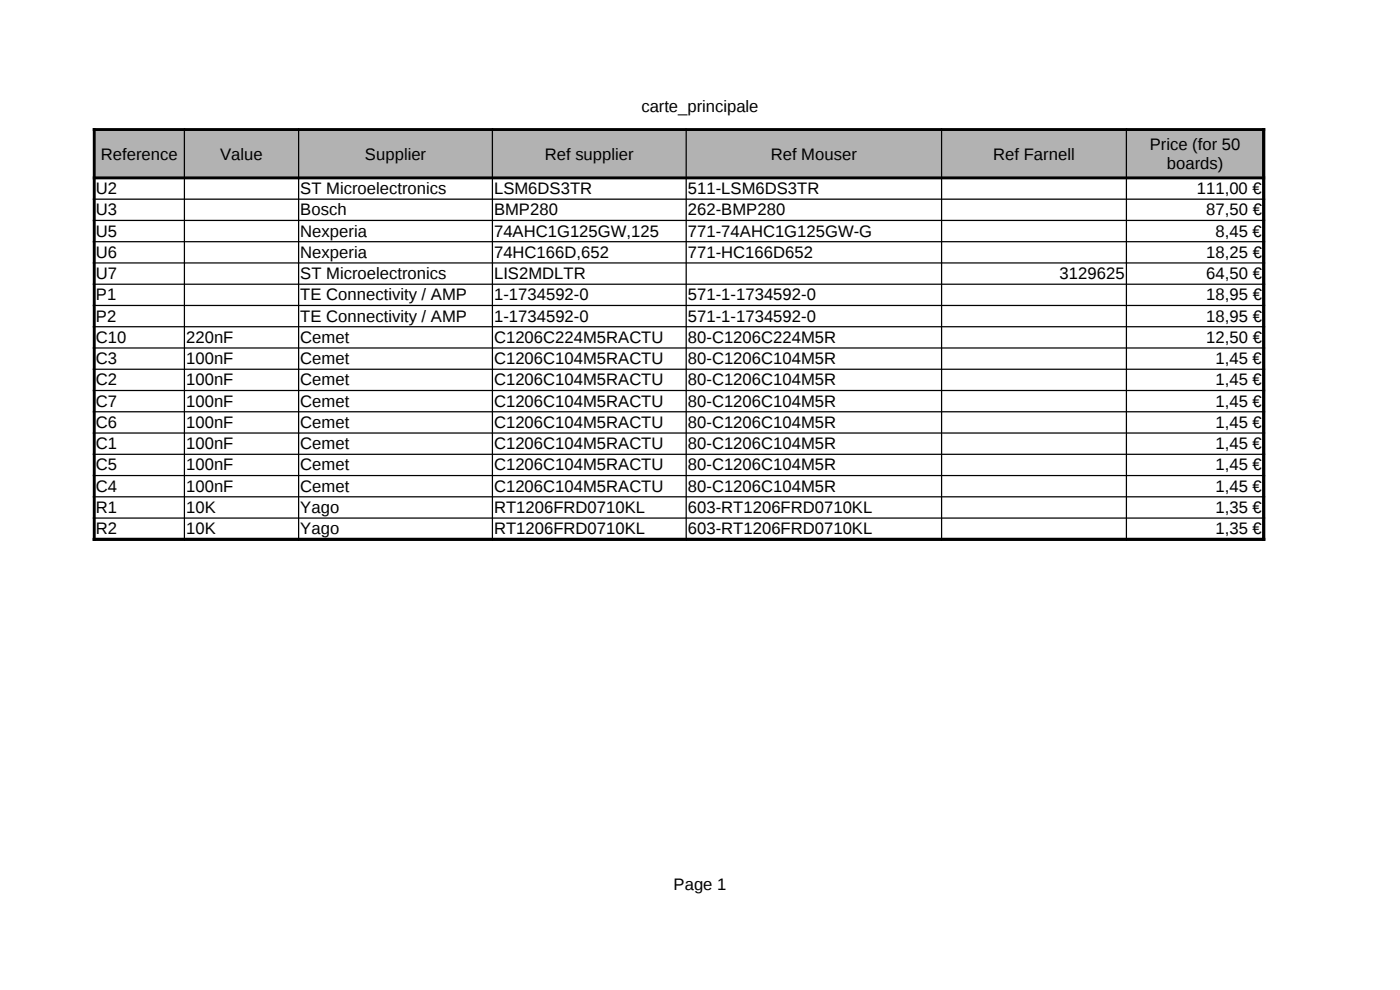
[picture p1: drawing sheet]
<svg xmlns="http://www.w3.org/2000/svg" width="297mm" height="210mm" viewBox="0 0 297 210" stroke-linecap="round" stroke-linejoin="round" font-family="sans-serif">
<defs><g id="words">
<g font-size="3.5">
<text x="136.1" y="23.7">carte_principale</text>
<text x="21.4" y="33.9">Reference</text>
<text x="46.7" y="33.9">Value</text>
<text x="77.4" y="33.9">Supplier</text>
<text x="115.6" y="33.9">Ref supplier</text>
<text x="163.5" y="33.9">Ref Mouser</text>
<text x="210.7" y="33.9">Ref Farnell</text>
<text x="243.9" y="31.9">Price (for 50</text>
<text x="247.5" y="35.8">boards)</text>
<text x="20.4" y="41.2">U2</text>
<text x="63.7" y="41.2">ST Microelectronics</text>
<text x="104.8" y="41.2">LSM6DS3TR</text>
<text x="145.9" y="41.2">511-LSM6DS3TR</text>
<text x="253.9" y="41.2">111,00 €</text>
<text x="20.4" y="45.7">U3</text>
<text x="63.7" y="45.7">Bosch</text>
<text x="104.8" y="45.7">BMP280</text>
<text x="145.9" y="45.7">262-BMP280</text>
<text x="255.9" y="45.7">87,50 €</text>
<text x="20.4" y="50.2">U5</text>
<text x="63.7" y="50.2">Nexperia</text>
<text x="104.8" y="50.2">74AHC1G125GW,125</text>
<text x="145.9" y="50.2">771-74AHC1G125GW-G</text>
<text x="257.8" y="50.2">8,45 €</text>
<text x="20.4" y="54.7">U6</text>
<text x="20.4" y="59.2">U7</text>
<text x="63.7" y="54.7">Nexperia</text>
<text x="63.7" y="59.2">ST Microelectronics</text>
<text x="104.8" y="54.7">74HC166D,652</text>
<text x="104.8" y="59.2">LIS2MDLTR</text>
<text x="145.9" y="54.7">771-HC166D652</text>
<text x="224.8" y="59.2">3129625</text>
<text x="255.9" y="54.7">18,25 €</text>
<text x="255.9" y="59.2">64,50 €</text>
<text x="20.4" y="63.7">P1</text>
<text x="63.7" y="63.7">TE Connectivity / AMP</text>
<text x="104.8" y="63.7">1-1734592-0</text>
<text x="145.9" y="63.7">571-1-1734592-0</text>
<text x="255.9" y="63.7">18,95 €</text>
<text x="20.4" y="68.2">P2</text>
<text x="63.7" y="68.2">TE Connectivity / AMP</text>
<text x="104.8" y="68.2">1-1734592-0</text>
<text x="145.9" y="68.2">571-1-1734592-0</text>
<text x="255.9" y="68.2">18,95 €</text>
<text x="20.4" y="72.7">C10</text>
<text x="20.4" y="77.3">C3</text>
<text x="39.5" y="72.7">220nF</text>
<text x="39.5" y="77.3">100nF</text>
<text x="63.7" y="72.7">Cemet</text>
<text x="63.7" y="77.3">Cemet</text>
<text x="104.8" y="72.7">C1206C224M5RACTU</text>
<text x="104.8" y="77.3">C1206C104M5RACTU</text>
<text x="145.9" y="72.7">80-C1206C224M5R</text>
<text x="145.9" y="77.3">80-C1206C104M5R</text>
<text x="255.9" y="72.7">12,50 €</text>
<text x="257.8" y="77.3">1,45 €</text>
<text x="20.4" y="81.8">C2</text>
<text x="39.5" y="81.8">100nF</text>
<text x="63.7" y="81.8">Cemet</text>
<text x="104.8" y="81.8">C1206C104M5RACTU</text>
<text x="145.9" y="81.8">80-C1206C104M5R</text>
<text x="257.8" y="81.8">1,45 €</text>
<text x="20.4" y="86.3">C7</text>
<text x="39.5" y="86.3">100nF</text>
<text x="63.7" y="86.3">Cemet</text>
<text x="104.8" y="86.3">C1206C104M5RACTU</text>
<text x="145.9" y="86.3">80-C1206C104M5R</text>
<text x="257.8" y="86.3">1,45 €</text>
<text x="20.4" y="90.8">C6</text>
<text x="20.4" y="95.3">C1</text>
<text x="39.5" y="90.8">100nF</text>
<text x="39.5" y="95.3">100nF</text>
<text x="63.7" y="90.8">Cemet</text>
<text x="63.7" y="95.3">Cemet</text>
<text x="104.8" y="90.8">C1206C104M5RACTU</text>
<text x="104.8" y="95.3">C1206C104M5RACTU</text>
<text x="145.9" y="90.8">80-C1206C104M5R</text>
<text x="145.9" y="95.3">80-C1206C104M5R</text>
<text x="257.8" y="90.8">1,45 €</text>
<text x="257.8" y="95.3">1,45 €</text>
<text x="20.4" y="99.8">C5</text>
<text x="39.5" y="99.8">100nF</text>
<text x="63.7" y="99.8">Cemet</text>
<text x="104.8" y="99.8">C1206C104M5RACTU</text>
<text x="145.9" y="99.8">80-C1206C104M5R</text>
<text x="257.8" y="99.8">1,45 €</text>
<text x="20.4" y="104.3">C4</text>
<text x="39.5" y="104.3">100nF</text>
<text x="63.7" y="104.3">Cemet</text>
<text x="104.8" y="104.3">C1206C104M5RACTU</text>
<text x="145.9" y="104.3">80-C1206C104M5R</text>
<text x="257.8" y="104.3">1,45 €</text>
<text x="20.4" y="108.8">R1</text>
<text x="20.4" y="113.4">R2</text>
<text x="39.5" y="108.8">10K</text>
<text x="39.5" y="113.4">10K</text>
<text x="63.7" y="108.8">Yago</text>
<text x="63.7" y="113.4">Yago</text>
<text x="104.8" y="108.8">RT1206FRD0710KL</text>
<text x="104.8" y="113.4">RT1206FRD0710KL</text>
<text x="145.9" y="108.8">603-RT1206FRD0710KL</text>
<text x="145.9" y="113.4">603-RT1206FRD0710KL</text>
<text x="257.8" y="108.8">1,35 €</text>
<text x="257.8" y="113.4">1,35 €</text>
<text x="142.9" y="188.7">Page 1</text>
</g>
</g></defs>
<path d="M20 27.5h248.1v10.2h-248.1z" fill-rule="evenodd" fill="#b2b2b2"/>
<path d="M19.7 27.5h248.7M19.7 37.7h248.7M20 27.2v87.5M268.1 27.2v87.5M19.7 114.4h248.7" fill="none" stroke="#000" stroke-width=".62" stroke-linecap="butt"/>
<g fill="none" stroke="#000" stroke-width=".26">
<path d="M39.1 27.2v87.5M63.4 27.2v87.5M104.5 27.2v87.5M145.6 27.2v87.5M199.7 27.2v87.5M239 27.2v87.5M19.7 42.3h248.7M19.7 46.8h248.7M19.7 51.3h248.7M19.7 55.8h248.7M19.7 60.3h248.7M19.7 64.8h248.7"/>
<path d="M19.7 69.3h248.7M19.7 73.8h248.7M19.7 78.3h248.7M19.7 82.8h248.7M19.7 87.4h248.7M19.7 91.9h248.7M19.7 96.4h248.7M19.7 100.9h248.7M19.7 105.4h248.7M19.7 109.9h248.7"/>
</g>
<use href="#words"/>
</svg>
